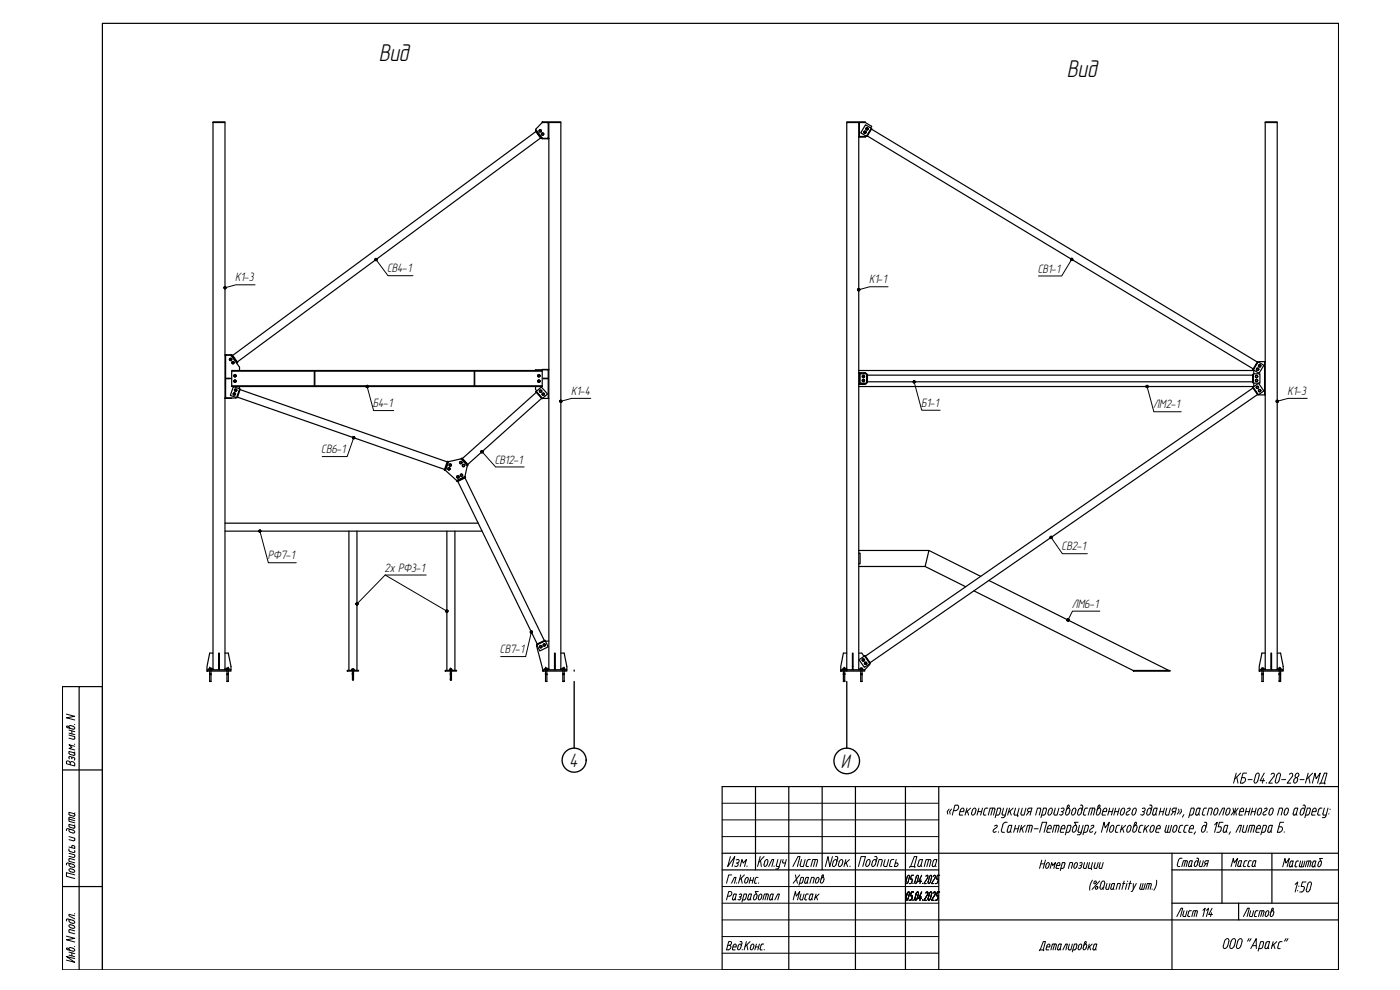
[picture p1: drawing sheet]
<svg xmlns="http://www.w3.org/2000/svg" width="420mm" height="297mm" viewBox="0 0 420 297" stroke-linecap="round" stroke-linejoin="round" font-family="sans-serif">
<defs><g id="words">
<g font-size="7.3">
<text x="113.6" y="18.2">Вид</text>
<text x="320.2" y="23">Вид</text>
</g>
<text font-size="6.6" x="272" y="261.4">Дата</text>
<g font-size="5.9">
<text x="170.8" y="230.1">4</text>
<text x="252.4" y="230.3">И</text>
</g>
<g font-size="3.7">
<text x="116.2" y="81.7">СВ4-1</text>
<text x="311.4" y="81.8">СВ1-1</text>
<text x="70.6" y="84.5">К1-3</text>
<text x="260.8" y="85">К1-1</text>
<text x="171.4" y="118.5">К1-4</text>
<text x="386.4" y="118.5">К1-3</text>
<text x="111.9" y="122.2">Б4-1</text>
<text x="276.4" y="122.1">Б1-1</text>
<text x="346.1" y="122.6">ЛМ2-1</text>
<text x="96.4" y="136">СВ6-1</text>
<text x="148.5" y="139.1">СВ12-1</text>
<text x="80.3" y="167.9">РФ7-1</text>
<text x="318.6" y="165.1">СВ2-1</text>
<text x="115.4" y="171.5">2x РФ3-1</text>
<text x="321.7" y="182.4">ЛМ6-1</text>
<text x="150" y="196">СВ7-1</text>
</g>
</g></defs>
<g fill="none" stroke="#000" stroke-width=".36">
<path d="M30.7 7h371v284h-371zM63.9 36.6h3.6v.2h-3.6zM63.9 36.8v164.2M67.5 36.8v164.2M160.7 39.3l.1-.1 1.7 2.3-.2 .1zM160.8 39.5l-91 67.2M161 39.1l-.2 .1M161.9 39h.4l.2 .2-.2 .3-.3 .1-.2-.3zM162.6 40l.4-.1 .2 .3-.2 .3h-.3l-.2-.2zM162.7 36.6h5.6v.2h-5.6zM162.7 36.8l-1.9 2 2 2.7M164.3 36.8l.2 .2"/>
<path d="M164.5 36.8v4.7h.2l-2 .1h2M164.7 36.8v164.2M168.3 36.8v164.2M254.1 36.8v-.2h5.6v.2h-2M257.9 36.8v4.2h-.2l2 .1h-2M259.4 39.4h.4l.1 .3-.1 .3h-.4l-.2-.3zM259.7 36.8l1.9 1.1-.3 .5M260.1 38.4h.3l.1 .3-.1 .2h-.4l-.1-.2zM261.5 38.5l.1 .1-1.4 2.4-.2-.1zM261.5 38.5l-1.7-1.1-1.5 2.5 1.7 1M261.6 38.8l115.7 69.8M379.7 36.6h3.6v.2h-3.6z"/>
<path d="M379.7 36.8v164.2M383.3 36.8v164.2M162.2 41.4l-91 67.2M162.7 41.3l-.2 .2M164.3 41.5v.1M258.1 41v.1M259.9 40.8l-.1 .2h-1.9M260.3 40.8l115.8 69.9M67.5 106.4h2l-1.8 .2M67.5 119.4h2l-2 .1M67.5 106.6h.2v12.8h-.2M67.7 113.5h1.4l-1.4 .1"/>
<path d="M67.7 119.4h.1M67.7 113.5v.1M67.9 106.4v.2M67.9 119.4v.1M69 107.6l.3-.1 .2 .3-.1 .3-.3 .1-.2-.3zM69.3 106.6l2.6 3.6v1M69.5 111.2h93.2v4.8h-93.2zM69.5 106.6l.2-.1 1.7 2.3-.2 .1zM69.5 115.8h93.2M69.5 111.4h93.2M69.5 106.6l-.1 .1M69.7 108.5l.6 .3-.2 .3h-.3l-.2-.2z"/>
<path d="M70.1 118l.3-.1 .3 .3-.2 .2-.3 .1-.2-.2zM70.2 114.2l.3-.2 .3 .2v.3l-.3 .2-.3-.2zM70.2 112.6l.3-.2 .3 .2v.3l-.3 .2-.3-.2zM70.5 116.8h.3l.3 .2-.1 .3-.4 .1-.2-.3zM70.8 119.2v.2h-1.3M71.2 108.9l-.2 .1M71.3 119.2l62.1 21.6M71.9 116l-.2 .6M71.9 116.6l-1.9-.6-.9 2.6 1.9 .7M71.9 116.6l.2 .1-.9 2.7-.2-.1zM72.1 116.9l62.1 21.7M94.3 111.4v4.4"/>
<path d="M94.5 111.4v4.4M142.3 111.4v4.4M142.5 111.4v4.4M160.7 116v.9l.4 .4M160.8 117.6l.2-.1 1.8 2-.1 .2zM161 117.5l1.5-1.4 1.8 2.1-1.5 1.3M161 117.7l-22.2 19.9M161.4 114.2l.3-.2 .3 .2v.3l-.3 .2-.3-.2zM161.4 112.6l.3-.2 .3 .2v.3l-.3 .2-.3-.2zM162 117.1h.3l.3 .2-.1 .3-.4 .1-.2-.2zM162.5 119.5l-22.1 19.8M162.7 111h1.8"/>
<path d="M162.7 111h-2v.2M162.8 118h.4l.2 .2-.1 .3-.4 .1-.2-.3zM163 119.4l1.5 .1M163.1 113.5l1.4 .1zM164.3 110.8v.2M164.7 110.8l-2 .2M164.7 111h-.2v8.6h.2M257.7 111.8l2 .2M257.7 112h.2v3.2h-.2M257.7 111.2h118.6M257.9 115.2l1.8 .1h-2M257.9 112h1.8"/>
<path d="M258.1 111.8v.2M258.1 115.2v.1M258.8 112.8l.3-.2 .3 .2v.3h-.6zM258.8 114l.3-.2 .3 .2v.3l-.3 .2-.3-.2zM259.7 112l.2 .2M259.9 115l-.2 .2M260.1 112.4h.2v2.4h-.2zM260.1 112.4v-.2h-2v2.8h2v-.2M260.3 114.6h115.6M260.3 112.6h115.6M375.9 112.4h.2v2.4h-.2zM375.9 116.2l.2-.1 1.6 2.3-.2 .2z"/>
<path d="M376 116.4l-116.3 80.5M376.1 116.1l1.6-1.1 1.6 2.3-1.6 1.1M376.1 112.4v-.2h2v2.8h-2v-.2M376.3 115v1h-118.6M376.3 111.1v1.1M376.8 114l.3-.2 .3 .2v.3l-.3 .2-.3-.2zM376.8 112.8l.3-.2 .3 .2v.3h-.6zM377.2 116l.3-.1 .2 .3-.2 .3h-.3l-.2-.3zM377.3 110.5h.3l.2 .3-.2 .3h-.3l-.2-.3zM377.4 118.4l-116.3 80.4M377.4 108.5l.2 .1-1.4 2.4-.2-.1zM377.6 108.6l1.7 1-1.4 2.4-1.7-1"/>
<path d="M377.8 118.3l.2 .2h1.5M377.8 116.9h.4l.2 .3-.2 .3h-.3l-.2-.3zM377.9 109.5l.5 .3-.2 .3-.3-.1-.2-.2zM379.5 108.5h-1.6l-.1 .2M379.7 108.5h-.2v10h.2M134.3 138.4l.2 .1-1 2.6-.1-.1zM134.5 138.5h.1M134.6 138.5l-.9 2.7M134.9 139.3l.3-.1 .3 .3-.2 .3h-.3l-.2-.2zM138.1 138.6l.3-.1 .2 .2-.1 .3-.3 .1-.2-.2zM138.4 137.7l1.8 2.1M138.4 137.7l-3.8 .8"/>
<path d="M138.5 137.5l.2-.1 1.8 2.1-.1 .1zM138.5 137.5l-.1 .2M138.9 139.4h.3l.2 .2-.1 .3-.3 .1-.2-.2zM140.2 139.8l-.6 3.1M140.4 139.6l-.2 .2M67.5 159.4h77.2M67.5 157h76M104.7 159.4v41.7M107.1 159.4v41.7M133.5 141.1l.2 .1M133.7 141.2l3.3 3M134.1 159.4v41.7"/>
<path d="M134.5 140.4h.4l.2 .2-.1 .3-.4 .1-.2-.3zM136.5 159.4v41.7M137 144.2l.1 .2M137.1 144.4l2.5-1.3 .1 .2-2.5 1.2zM137.1 142.9l.3-.1 .3 .2v.3h-.6zM137.4 144.4l23.8 48.8M138.2 142.4h.6v.4l-.3 .1-.3-.2zM139.6 142.9v.2M139.6 142.9l-2.6 1.3M139.6 143.4l23.8 48.8M257.7 166h.4v3.2h-.4M257.7 165.2h21.1l-1.2 4.8h-19.9"/>
<path d="M277.6 170l12.2 6M278.8 165.2l15.5 7.7M292.3 177.3l47.9 23.9M296.8 174.2l54 27M63.9 196h-1l-.8 4v1M65.6 200h.2M67.5 196h1l.8 4v1M161 193.3l2.6-1.2v.2l-2.5 1.2zM161.2 193.7l-.2 .1 1.9 7.2M162 193.9l.3-.2 .3 .2v.3h-.6zM163.1 193.3l.3-.1 .3 .2-.1 .3h-.5zM163.6 192.3l.9 1.8-2.5 1.2-.9-1.8"/>
<path d="M164.7 192.4h-1M166.4 200h.2M168.3 196h1l.8 4v1M254.1 196h-1l-.8 4v1M255.8 200h.2M257.7 196h.9l.7 .9M258.9 197.8l.3-.1 .2 .3-.1 .3h-.3l-.2-.2zM259.5 196.8l-1.7 1.2 1.6 2.2 1.6-1.1M259.5 196.8l.1-.1 1.6 2.3-.2 .1zM259.6 198.8l.3-.1 .2 .3-.1 .3h-.4zM260.9 199.2l.1 .2-1.5 1.6M379.7 196h-1l-.8 4v1"/>
<path d="M381.4 200h.2M383.3 196h1l.8 4v1M23.7 206h-5v85h12M62.1 201h7.2v.4h-7.2zM62.8 200.9l.7 .1v-.4h-.7v.3M62.8 200.9v.1M62.9 201.4v3.1h.4M62.9 202.4h.4M63.3 200.5h-.4v.4M63.3 204.5h.1M63.3 200.5h.1M63.3 200.5v.4"/>
<path d="M63.3 201.4v3.1M63.9 200.6l-.4 .4M65.6 201v-5h.2v5M67.5 200.6l.4 .4M68.1 201.4v3.1h.4v-3.1M68.1 202.4h.3M68.2 200.9l-.1-.4h.4v.4M68.5 200.9h.1M68.5 200.9l-.6 .1 .1-.4h.7v.4M68.6 200.9h.1M104.2 201.1h3.4v.3h-3.4zM105.7 201.1h.4"/>
<path d="M105.8 201.4v2.6h.3v-2.6M105.8 202.3h.1M105.8 201.1v-.4h.3v.4M105.8 202.3h.3M106 202.3h.1M106.1 201.1h.1M106.2 201.1h.1M106.2 201.1v-.3h-.6v.3M133.6 201.1h3.4v.3h-3.4zM135 201.1h.6M135.2 201.4v2.6h.3v-2.6M135.2 202.3h.1"/>
<path d="M135.2 201.1v-.4h.3v.4M135.2 202.3h.3M135.4 202.3h.1M135.6 201.1v-.3h-.6v.3M162.9 201h7.2v.4h-7.2zM163.6 200.6h.7v.4h-.7zM163.7 201.4v3.1h.4v-3.1M163.7 202.4h.4M164.1 200.6v.3M164.1 200.6l-.4-.1v.4M164.7 200.6l-.4 .4M166.4 201v-5h.2v5"/>
<path d="M168.3 200.6l.4 .4M168.7 200.9h.1M168.7 200.9v.1M168.8 200.9v-.3h.7v.4M168.8 200.9h.2M168.9 202.4h.4M168.9 201.4v3.1h.4v-3.1M168.9 200.6h.4M169 200.6v.3M169 202.4h.1M169 200.9h.5M169.3 200.6v.3"/>
<path d="M169.5 200.9h.1M252.3 201h7.2v.4h-7.2zM252.9 200.9h.1M252.9 200.9v.1M253 200.9h.7M253 200.9v-.3h.6v.3M253.1 204.5h.1M253.1 200.5h.1M253.1 200.5v.1M253.1 201.4v3.1M253.2 200.5l.3 .1M253.2 202.4h.3"/>
<path d="M253.3 200.6v.3M253.5 201.4v3.1h-.3M253.7 200.9v.1M254.1 201v-164.2h3.6v164.2M254.1 200.6l-.4 .4M255.8 201v-5h.2v5M257.7 200.6l.4 .4M258.1 200.9h.8M258.1 200.9v.1M258.2 200.9v-.3h.6v.3M258.3 201.4v3.1h.4M258.3 202.4h.3"/>
<path d="M258.5 200.6v.3M258.7 200.5l-.4 .1M258.7 204.5h.1M258.7 200.5h.1M258.7 200.5v.1M258.7 201.4v3.1M258.9 200.9h.1M258.9 200.9v.1M340.2 201.2h11v.2h-11zM377.9 201h7.2v.4h-7.2zM378.5 200.9h.8M378.5 200.9v.1"/>
<path d="M378.6 200.9v-.3h.6v.3M378.7 201.4v3.1h.4v-3.1M378.7 200.6h.4M378.7 202.4h.4M378.9 200.6v.3M379.3 200.9v.1M379.7 200.6l-.4 .4M381.4 201v-5h.2v5M383.3 200.6l.4 .4M383.8 200.9h.1M383.8 200.9v.1M383.8 200.9v-.3h.6v.3"/>
<path d="M383.9 200.9h.6M383.9 202.4h.1M383.9 201.4v3.1h.4v-3.1M383.9 200.6h.4M384 202.4h.1M384.1 202.4h.2M384.1 200.6v.3M384.3 202.4h.1M384.5 200.9v.1M18.7 231h12M216.7 236h185v55h-185zM226.7 236v25"/>
<path d="M236.7 236v55M246.7 236v25M256.7 236v55M271.7 236v55M281.7 236v55M216.7 256h185M351.7 256v35M366.7 256v15M381.7 256v15M18.7 266h12M216.7 261h65M281.7 276h120"/>
<path d="M351.7 261h50M351.7 271h50M371.7 271v5M23.7 291v-85h7v85"/>
<circle cx="162.1" cy="39.3" r=".37"/>
<circle cx="259.6" cy="39.7" r=".37"/>
<circle cx="259.6" cy="39.7" r=".2"/>
<circle cx="260.2" cy="38.6" r=".37"/>
<circle cx="260.2" cy="38.6" r=".2"/>
<circle cx="162.8" cy="40.2" r=".37"/>
<circle cx="69.2" cy="107.8" r=".37"/>
<circle cx="69.2" cy="107.8" r=".2"/>
<circle cx="69.9" cy="108.8" r=".37"/>
<circle cx="69.9" cy="108.8" r=".2"/>
<circle cx="70.3" cy="118.2" r=".37"/>
<circle cx="70.3" cy="118.2" r=".2"/>
<circle cx="70.5" cy="112.7" r=".37"/>
<circle cx="70.5" cy="114.4" r=".37"/>
<circle cx="70.5" cy="114.4" r=".2"/>
<circle cx="70.5" cy="112.7" r=".2"/>
<circle cx="70.7" cy="117.1" r=".37"/>
<circle cx="70.7" cy="117.1" r=".2"/>
<circle cx="161.7" cy="114.4" r=".37"/>
<circle cx="161.7" cy="112.7" r=".37"/>
<circle cx="161.7" cy="114.4" r=".2"/>
<circle cx="161.7" cy="112.7" r=".2"/>
<circle cx="162.2" cy="117.4" r=".37"/>
<circle cx="163" cy="118.3" r=".37"/>
<circle cx="259.1" cy="114.2" r=".37"/>
<circle cx="259.1" cy="113" r=".37"/>
<circle cx="259.1" cy="114.2" r=".2"/>
<circle cx="259.1" cy="113" r=".2"/>
<circle cx="377.1" cy="113" r=".37"/>
<circle cx="377.1" cy="114.2" r=".37"/>
<circle cx="377.3" cy="116.2" r=".37"/>
<circle cx="377.4" cy="110.8" r=".37"/>
<circle cx="378" cy="109.8" r=".37"/>
<circle cx="378" cy="117.2" r=".37"/>
<circle cx="135.1" cy="139.5" r=".37"/>
<circle cx="138.3" cy="138.8" r=".37"/>
<circle cx="139.1" cy="139.7" r=".37"/>
<circle cx="134.7" cy="140.7" r=".37"/>
<circle cx="137.4" cy="143.1" r=".37"/>
<circle cx="138.5" cy="142.6" r=".37"/>
<circle cx="162.3" cy="194" r=".37"/>
<circle cx="163.4" cy="193.5" r=".37"/>
<circle cx="259.1" cy="198" r=".37"/>
<circle cx="259.1" cy="198" r=".2"/>
<circle cx="259.8" cy="199" r=".37"/>
<circle cx="259.8" cy="199" r=".2"/>
</g>
<g fill="#000">
<circle cx="164.5" cy="41.5" r=".18"/>
<circle cx="62.8" cy="200.9" r=".18"/>
<circle cx="62.9" cy="204.5" r=".18"/>
<circle cx="62.9" cy="200.5" r=".18"/>
<circle cx="62.9" cy="202.4" r=".18"/>
<circle cx="63.3" cy="202.4" r=".18"/>
<circle cx="68.1" cy="202.4" r=".18"/>
<circle cx="68.5" cy="200.5" r=".18"/>
<circle cx="68.5" cy="204.5" r=".18"/>
<circle cx="68.5" cy="202.4" r=".18"/>
<circle cx="68.7" cy="200.9" r=".18"/>
<circle cx="105.6" cy="201.1" r=".18"/>
<circle cx="105.8" cy="202.3" r=".18"/>
<circle cx="106.1" cy="202.3" r=".18"/>
<circle cx="106.2" cy="201.1" r=".18"/>
<circle cx="135" cy="201.1" r=".18"/>
<circle cx="135.2" cy="204" r=".18"/>
<circle cx="135.2" cy="202.3" r=".18"/>
<circle cx="135.2" cy="200.7" r=".18"/>
<circle cx="163.6" cy="200.9" r=".18"/>
<circle cx="163.7" cy="200.5" r=".18"/>
<circle cx="163.7" cy="202.4" r=".18"/>
<circle cx="163.7" cy="204.5" r=".18"/>
<circle cx="164.1" cy="202.4" r=".18"/>
<circle cx="168.9" cy="202.4" r=".18"/>
<circle cx="169.3" cy="204.5" r=".18"/>
<circle cx="169.3" cy="202.4" r=".18"/>
<circle cx="169.3" cy="200.5" r=".18"/>
<circle cx="169.5" cy="200.9" r=".18"/>
<circle cx="172.3" cy="201.4" r=".2"/>
<circle cx="253.1" cy="202.4" r=".18"/>
<circle cx="253.5" cy="202.4" r=".18"/>
<circle cx="253.5" cy="200.5" r=".18"/>
<circle cx="253.5" cy="204.5" r=".18"/>
<circle cx="253.7" cy="200.9" r=".18"/>
<circle cx="254.1" cy="201.4" r=".2"/>
<circle cx="258.1" cy="200.9" r=".18"/>
<circle cx="258.3" cy="202.4" r=".18"/>
<circle cx="258.7" cy="202.4" r=".18"/>
<circle cx="258.9" cy="200.9" r=".18"/>
<circle cx="378.5" cy="200.9" r=".18"/>
<circle cx="378.7" cy="202.4" r=".18"/>
<circle cx="379.1" cy="202.4" r=".18"/>
<circle cx="379.3" cy="200.9" r=".18"/>
<circle cx="383.8" cy="200.9" r=".18"/>
<circle cx="383.9" cy="200.5" r=".18"/>
<circle cx="383.9" cy="204.5" r=".18"/>
<circle cx="383.9" cy="202.4" r=".18"/>
<circle cx="384.3" cy="202.4" r=".18"/>
</g>
<g fill="#fff" stroke="#fff" stroke-width=".3">
<path d="M252.7 226.3l3.1 4h-3.1zM252.7 226.3l3.1 4v-4z"/>
<path d="M171.3 226.1l2.6 4h-2.6zM171.3 226.1l2.6 4v-4z"/>
<path d="M113.7 12.9l10.1 5.6h-10.1zM113.7 12.9l10.1 5.6v-5.6z"/>
<path d="M115.3 168.7l12.9 3.1h-12.9zM115.3 168.7l12.9 3.1v-3.1z"/>
<path d="M70.5 81.6l6.3 3.2h-6.3zM70.5 81.6l6.3 3.2v-3.2z"/>
<path d="M171.3 115.7l6.3 3.1h-6.3zM171.3 115.7l6.3 3.1v-3.1z"/>
<path d="M148.4 136.3l9.2 3.1h-9.2zM148.4 136.3l9.2 3.1v-3.1z"/>
<path d="M96.4 133.2l8.1 3.1h-8.1zM96.4 133.2l8.1 3.1v-3.1z"/>
<path d="M150 193.2l8.1 3.1h-8.1zM150 193.2l8.1 3.1v-3.1z"/>
<path d="M80.2 165l9 3.1h-9zM80.2 165l9 3.1v-3.1z"/>
<path d="M111.8 119.4l6.7 3.1h-6.7zM111.8 119.4l6.7 3.1v-3.1z"/>
<path d="M116.1 78.9l8.1 3.1h-8.1zM116.1 78.9l8.1 3.1v-3.1z"/>
<path d="M320.3 17.7l10.1 5.6h-10.1zM320.3 17.7l10.1 5.6v-5.6z"/>
<path d="M386.3 115.7l6.3 3.1h-6.3zM386.3 115.7l6.3 3.1v-3.1z"/>
<path d="M321.6 179.6l8.8 3.1h-8.8zM321.6 179.6l8.8 3.1v-3.1z"/>
<path d="M311.4 79l7.5 3.1h-7.5zM311.4 79l7.5 3.1v-3.1z"/>
<path d="M318.5 162.3l8.1 3.1h-8.1zM318.5 162.3l8.1 3.1v-3.1z"/>
<path d="M260.7 82.3l6.1 3h-6.1zM260.7 82.3l6.1 3v-3z"/>
<path d="M276.3 119.3l6.1 3.1h-6.1zM276.3 119.3l6.1 3.1v-3.1z"/>
<path d="M346 119.8l8.8 3.1h-8.8zM346 119.8l8.8 3.1v-3.1z"/>
</g>
<g fill="none" stroke="#000" stroke-width=".4">
<path d="M172.3 204.5v20M254.1 204.5v20"/>
<circle cx="172.3" cy="228.1" r="3.6"/>
<circle cx="254.1" cy="228.3" r="3.8"/>
</g>
<g fill="none" stroke="#000" stroke-width=".3">
<path d="M112.8 77.9l3.6 4.8h7.5M321.6 77.8l-3 5h-6.9M76.5 85.4h-5.7l-3.3 .9M266.5 86h-5.5l-3.3 .9M110.2 116l1.9 7.2h6.1M177.3 119.5h-5.7l-3.3 .9M274.3 114.6l2.3 8.5h5.6M344.3 116l2 7.5h8.2M392.3 119.5h-5.7l-3.3 .9M106.2 131.3l-2 5.7h-7.5M144.7 135.5l4 4.6h8.6M78 159.4l2.5 9.4h8.4"/>
<path d="M115.6 172.5l18.5 10.9M127.9 172.5h-12.3l-8.5 8.7M315.4 161.2l3.4 4.9h7.5M159.5 189.6l-1.7 7.4h-7.5M330.1 183.4h-8.2l-1.4 2.6M19.9 214.3l2.5 .6-2.5 .5 2.5 .6M20.7 219.1l1.7 .4M20.7 220l1.7 .4M20.8 218.4l-.4-.5-.5 .1 .3 .3 1.7 .5 .5-.1a.58 .58 0 0 0-.5-.8l-1.1-.1a.58 .58 0 0 0 .4 .8M21.6 219.3v.9M22.3 217.4h.1M20 228.4l.8 .1 .3 .4a.73 .73 0 0 1 .8-.4 .73 .73 0 0 1 .5 .8v.5l-2.5-.6z"/>
<path d="M20.7 220.6l1.7 .4v.7l-.5 .1M20.7 221.5l1.2 .3M21.1 228.9v.6M21.6 227.4l-.3-.3-.4-.1-.2 .2 .1 .5M21.6 227.4a.5 .5 0 0 1 .7 0 .5 .5 0 0 1 0 .7M21.6 227.4v.3M22.1 225.8l.3 .2-.1 .6-1.2-.2-.4-.5M22.1 225.8l-1.4-.3v.5M22.3 223.3h.1M22.4 223.9l-1.7-.4 .9 .7-.9 .4 1.7 .4M22.4 225.6l-.3 .2M371 232l-.8 3"/>
<path d="M371.2 233.2l.3 1.8M372.3 232l-1.8 1.8M372.7 233.3h.6a.87 .87 0 0 1 .4 1 .87 .87 0 0 1-.8 .7M374.1 232h-1.1l-.8 3h.7M374.6 233.9h1.2M376.8 232.6l.5-.6 .6 .2-.4 2.1-.3 .5-.5 .2-.3-.5 .4-1.9M379.2 233.6l-.4 1.4M379.4 232l-1.2 2.2h1.3M380.1 234.8l-.1 .2M381.5 232.3a.55 .55 0 0 1 .8-.2 .55 .55 0 0 1 0 .8l-1.5 2.1h1M382.7 234.3l.2 .6h.4l.4-.4 .6-1.9-.2-.6h-.4l-.4 .4-.5 1.9M384.6 233.9h1.2"/>
<path d="M387 232.3a.55 .55 0 0 1 .8-.2 .55 .55 0 0 1 0 .8l-1.5 2.1h1.1M388.6 233.5l.5-.2a.91 .91 0 0 1 .2 1 .91 .91 0 0 1-.9 .6l-.1-.6zM389 232.2l.2-.2a.62 .62 0 0 1 .7 .6 .62 .62 0 0 1-.6 .7h-.4l-.2-.4zM390.2 233.9h1.2M392.6 232l-.8 3M392.8 233.2l.3 1.8M393.8 235l.9-3 .3 1.6 1.2-1.6-.8 3M393.9 232l-1.8 1.8M396 235.3l.1-.3h1.6l-.1 .3M396.4 235l1.1-3h.8l-.9 3M19.9 248.9v.3M20.4 258.9l-.4 .1-.1 .5"/>
<path d="M20.4 248.6l-.5 .3M20.4 248.7l1.5 .3a.58 .58 0 0 1 .5 .8h-1.2a.58 .58 0 0 1-.4-.8l.4-.1M20.4 259l1.5 .3M20.7 256l1.7 .5v.7h-.5M20.7 254.7l.2 .7 1.2 .4 .3-.2M20.7 254.1l1.7 .5v-.7l-.6-.3-.2 .8M20.7 251l1.7 .5v.7l-.5 .1M20.7 243.7l1.6 .5 .1 .6-1.5-.3zM20.7 256.9l1.2 .4M20.7 251.9l1.2 .4M20.7 245.8l1.7 .5M21.1 257.6l-.4 .1v.7l1.7 .5"/>
<path d="M21.1 257.6l1.3 .4M21.2 259.2l-.4 .1a.58 .58 0 0 0 .4 .8l.7 .1M21.9 259.3a.58 .58 0 0 1 .5 .8l-.5 .1M22.1 247.7l.3 .4M22.1 247.7l-1.4-.4v.7l.4 .2 1.2 .3 .1-.4M22.4 245.6l-1.3-.4-.4 .2v1l1.7 .5M22.4 255.2v.4M22.4 247.5l-.3 .2M22.4 243.9l-.3 .2M216.7 246h65M216.7 251h65M216.7 241h65"/>
<path d="M219.2 257l-.8 3 2.1-3-.8 3M220.9 258l.6-.1 .3 .3-.1 .5-.4 .2M221 259h.3M221.2 258.9a.59 .59 0 0 1 .1 .9 .59 .59 0 0 1-.8 0M222.1 260l.6-2.1 .4 1.1 .9-1.1-.6 2.1M224.2 259.8v.2M228.2 257l-.8 3M228.2 258.2l.3 1.8M229.3 257l-1.6 1.8M230.4 258.6v-.6l-.7 .1-.4 1.2 .1 .6 .6-.1 .5-1.2M230.7 260l1-2.1h.5l-.6 2.1M232.3 259.8v.2"/>
<path d="M233.5 257.9l-.5 1.9 .2 .2h.6M234.4 257.9l-.7 2.6-.9 .2M234.9 258.5v.4h.8M235 257.9l-.1 .6M236 257.9l-.6 2.1M238 260l1.5-3h.6l-.8 3M240.6 257.9l-.5 1.8 .4 .3h.6l.5-2.1M242.2 260h.4M243.2 257.9l-.8 .2-.5 1.4 .2 .5M243.4 260l.5-2.1h1.2l.2 .4-.4 1.7M244.7 257.9l-.6 2.1M249.8 257l-.8 3-.5-3-.8 3"/>
<path d="M250.7 257l.6 .1 .1 .5-.6 2-.4 .3h-.4l-.1-.6 .4-1.2 .7-.1 .1 .6M252.9 258.6l-.1-.6-.7 .1-.4 1.2 .1 .6 .6-.1 .5-1.2M253.9 257.9l-.6 2.1M254 258.8l.4 1.2M254.9 257.9l-1.4 1.3M255.1 259.9v.1M257.6 260l.8-3h1.3l-.8 3M260.9 259.3l-.5 .6-.5-.1 .2-1.5 .7-.4 .3 .4-.2 1M262.5 257h.4M262.8 257l.4 .3v.3l-.5 1.7M262.9 258.6l-.2-.7-.6 .2-.5 1.7 .6 .1 .5-.6M263.2 260l.6-2.1h.7l.3 .4-.5 1.7"/>
<path d="M265.6 257.9l-.4 1.8 .3 .3h.6l.6-2.1M267.2 260h.5M268.3 257.9l-.9 .2-.4 1.4 .2 .5M268.7 259h.5M269 257.9l-.6 2.1 1-.3 .1-.5-.3-.3M284.8 242.8l-.5 .7 .1 .8M285.6 242.8l-.6 .7 .2 .8M286.2 243.2a1.16 1.16 0 0 0 1.4-1.4l-1-.2-.8 3M287.9 244.2l.2 .4h.8M289.3 243.1l-.2-.6-.6 .2-.6 1.5M289.3 243.1l-.1 .4h-1.1M290.2 242.5l-.6 2.1"/>
<path d="M290.3 243.4l.4 1.2M291.3 242.5l-1.5 1.3M292.9 243.1l-.2-.6h-.4l-.4 .4-.3 1M292.9 243.1l-.3 1.1-.4 .3h-.4l-.2-.6M293.5 243.5h1.1M293.8 242.5l-.6 2.1M294.9 242.5l-.6 2.1M295.4 244.6h.5M295.5 242.9l-.4 1.2 .3 .4M295.9 242.5l-.4 .4M296 242.5h.4M297.9 242.5l-.5 2.1"/>
<path d="M298.5 247.8l.7-.1-.1 .6M298.6 242.9l-.3-.4h-1.1l-.6 2.1M298.6 242.9l-.4 1.7M298.9 244.6h.6M299.1 248.3l-.8 .5a.51 .51 0 0 0-.2 .8 .51 .51 0 0 0 .9-.1M299.7 249.6l-.1 .1M300 244.1l-.5 .4M300.3 242.9l-.1-.4h-.8l-.7 2.8M300.3 242.9l-.3 1.2M300.5 245.3h.6M300.5 249l.2 .7h.8M301 244.6h.7"/>
<path d="M301.2 242.5l-.5 1.6 .3 .4M302.3 242.5l-.7 2.4-.5 .4M302.3 246.7a1.03 1.03 0 0 0-1.4 .8l-.3 1.5M303 242.5l-.6 2.1M303.1 247.6l-.5 .5-.3 1.4 .5 .2 .4-.4M303.1 247.6h.6l-.4 1.7M303.1 243.4l.4 1.2M303.3 249.3l.2 .4M304.1 242.5l-1.5 1.3M304.5 248.7h1.1M304.6 244.6h.9l-.1 .4M304.8 242.5l-.5 1.6 .3 .4"/>
<path d="M304.8 247.6l-.6 2.1M305.9 242.5l-.6 2.1M305.9 247.6l-.6 2.1M306.6 247.6l-.6 2.1M306.7 248.5l.4 1.2M306.8 242.5l-.4 1.5M307.7 247.6l-1.5 1.4M307.8 249.7l.6-2.1h1.2l.2 .5-.4 1.6M307.9 242.5l-.6 2.1-.8-.1-.1-.5M308.8 243.5l-.8 1.1M309.1 247.6l-.5 2.1M309.4 243.5l-.9-.1-.1-.4 .3-.5h1l-.6 2.1"/>
<path d="M310.4 248.7h1.2M312 249.7l.8-3h1.3l-.8 3M312.3 242.9l-.1-.4h-.8l-.6 2.1M312.3 259.2h1.1M312.3 242.9l-.4 1.7M312.6 244.6h.7M312.7 258.1l-.7 2.5M313.7 244.1l-.4 .4M313.8 258.1l-.7 2.5M314.1 242.9l-.1-.4h-.8l-.8 2.8M314.1 242.9l-.3 1.2M314.1 259.1l.7-.2-.1 1.1a.58 .58 0 0 1-.8 .5l-.1-.5z"/>
<path d="M314.4 248.3l-.3 1.2 1 .2M315.5 248.3v-.5l-.4-.2-.4 .2-.3 .5M315.5 248.3l-.1 .4h-1.1M315.8 243.1l-.2-.6-.6 .2-.3 .4-.2 1.3 .6 .1 .5-.6M315.8 243.1l-.2 .8M315.8 249.7l.6-2.1h1.2l.2 .5-.4 1.6M316.7 242.5l-.4 1.5M317.1 259.7h.9v-.8a.58 .58 0 0 0-.8 .5l-.3 .8M317.2 247.6l-.6 2.1M317.8 242.5l-.6 2.1-.8-.1-.1-.5M318 244.4l.5 .2M318.5 248.3l-.3 1.2 1 .2"/>
<path d="M318.7 243.5l.3 .5-.5 .6M319 242.5l.3 .2-.1 .5-.7 .3M319 242.5l-.5 .1M319.6 248.3l-.1-.5-.3-.2-.4 .2-.3 .5M319.6 259.2l-.4 1.2-.8 .2M319.6 248.3l-.1 .4h-1.1M319.6 259.2l-.1-.4h-.7l-.6 2.4M320.3 241.9l-.5 2M320.7 241.5l-.4 .4M320.7 241.6l.2 .4-.6 .6M321.1 243.1l-.1-.4-.3-.2-.4 .2-.3 .4M321.1 243.1l-.3 1.1-.4 .3h-.4l-.2-.6"/>
<path d="M321.4 248.1l-.1-.4-.8-.1-.8 2.9M321.4 248.1l-.5 1.4-1 .2M321.7 258.8l.2 .4M321.7 258.8h-.6l-.5 1.8M321.9 259.2l-.4 1.4M322.1 248.3l-.3 1 .4 .4 .6-.4 .3-1M322.4 259.4v1.1a.58 .58 0 0 0 .8-.5l.1-.6M322.9 243.1l-.2-.6h-.4l-.4 .4-.3 1.3 .2 .3 .6-.1 .5-1.3M323.1 248.3v-.5l-.3-.2-.5 .2-.3 .5M323.3 259.4l-.1-.5a.58 .58 0 0 0-.8 .5M323.6 246.7h-1.1l.5 1M324 247.6l-.5 1.9 .3 .2h.7"/>
<path d="M324.1 259.7h.2M324.3 241.6h.5l.1 .6-.5 2-.4 .3h-.4l-.2-.3 .3-1.3 .4-.4h.4l.2 .6M324.4 250l-.3 .4-.8 .1M324.5 258.8l-.5 .1M324.5 258.8l.3 .4-.5 .5a.5 .5 0 0 1 .1 .7 .5 .5 0 0 1-.8 0M325.1 247.6l-.7 2.4M325.4 244.6h.5M325.5 242.9l-.4 1.2 .3 .4M325.5 258.8l-.4 1.5 .8 .3 .5-1.8M326.3 249.3l-.2 .4h-.9M326.3 249.3l.4-1.5-.3-.2h-.6l-.8 2.9M326.4 242.5h-.6l-.3 .4"/>
<path d="M327 258.8l-.4 1.6 1 .2-.1 .3M327.4 247.8l.8-.1-.2 .6M327.9 258.8l-.5 1.8M327.9 242.5l-.5 2.1M328 248.3l-.7 .5a.51 .51 0 0 0-.2 .8 .51 .51 0 0 0 .8-.1M328.6 242.9l-.3-.4h-1.1l-.6 2.1M328.6 242.9l-.5 1.7M328.7 258.8l-.4 1.5 .8 .3 .5-1.8M328.9 249.6l-.4 .7M329.6 241.9l-.6 2 .2 .6 .6-.1 .5-1.3M330 241.5l-.5 .4M330 241.6l.1 .4-.5 .6"/>
<path d="M330.2 258.8l-.4 1.5 .8 .3 .5-1.8M330.3 243.1v-.4l-.3-.2-.5 .2-.3 .4M330.5 249.7l.8-3 .4 1.7 1.2-1.7-.8 3M330.7 244.2l.3 .4h.7M332.1 243.1l-.1-.6-.7 .2-.5 1.5M332.1 243.1l-.1 .4h-1.1M332.7 243.5h1.1M333 242.5l-.5 2.1M333.2 248.3l-.2 .7M334.1 242.5l-.6 2.1M334.3 248.3v-.5l-.4-.2-.4 .2-.3 .5M334.3 248.3l-.3 1-.4 .4h-.4l-.2-.7"/>
<path d="M334.5 243.5h1.1M334.8 242.5l-.5 2.1M335.9 242.5l-.6 2.1M336 247.6l-.7 .1-.2 .4-.4 1.4 .8 .2M336.7 247.6l-.5 2.1M336.9 248.5l.4 1.2M337.5 243.1l-.1-.6h-.5l-.3 .4-.3 1M337.5 243.1l-.3 1.1-.4 .3h-.4l-.2-.6M337.8 247.6l-1.4 1.4M338.2 243.7l-.2 .5 .3 .4M338.4 248.3l-.3 1 .4 .4 .6-.4 .3-1M338.9 244.3l-.6 .3"/>
<path d="M339 242.5l-.6 .2M339 242.5l.2 .2-.1 .3-.9 .7M339.4 248.3v-.5l-.3-.2-.5 .2-.2 .5M340.5 247.8l.6-.7-.2-.4-.4 .4-.5 1.9 .1 .7 .6-.2 .5-1.2M341 243.1l-.2-.6h-.4l-.4 .4-.3 1.3 .2 .3 .6-.1 .5-1.3M341.2 248.3v-.5l-.3-.2-.5 .2-.2 .5M342.3 244.4l.5 .2M342.8 243.5h.3M343 247.6l-.7 .1-.3 .4-.3 1.4 .7 .2M343.1 243.5l.3 .5-.6 .6M343.4 242.5l.3 .5-.6 .5M343.4 242.5l-.6 .1"/>
<path d="M343.7 247.6l-.5 2.1M343.8 248.5l.4 1.2M344.8 247.6l-1.5 1.4M345 241.6h.4M345.3 248.3l-.2 1 .4 .4 .6-.4 .3-1M345.4 241.6l.3 .3v.3l-.5 1.7M345.4 243.1l-.1-.6-.6 .2-.3 .4-.2 1.3 .5 .1 .5-.6M346.1 244.6h.3M346.2 242.9l.3-.4h.8l-.4 1.6 .2 .4M346.2 242.9l-.3 1.2 .2 .4M346.4 248.3v-.5l-.4-.2-.4 .2-.3 .5M346.8 244.1l-.4 .4"/>
<path d="M347 249.7h.8M347.1 248.3l-.3 1 .2 .4M348.1 243.5h1.1M348.2 248.3v-.5l-.4-.2-.4 .2-.3 .5M348.2 248.3l-.1 .4h-1.1M348.4 242.5l-.6 2.1M349.5 242.5l-.6 2.1M350.1 247.6l-.5 1.9 .3 .2h1.2l.5-2.1M350.2 242.5l-.4 1.5M350.8 247.6l-.5 2.1M351.3 242.5l-.6 2.1-.8-.1-.1-.5M352.2 248.3l-.3 1 .4 .4 .6-.4 .4-1"/>
<path d="M352.2 243.5l-.8 1.1M352.8 243.5l-.9-.1-.1-.4 .3-.5h1l-.6 2.1M353.2 248.3v-.5l-.3-.2-.5 .2-.2 .5M353.7 242.8l.2 .7-.6 .8M353.9 249.7h.5M354.4 242.8l.2 .7-.6 .8M354.8 257.5h-.7l-.3 .4-.5 1.5 .1 .5 .3 .1M355 247.6l-.9 .2-.4 1.5 .2 .4M355.3 244.4l-.4 .8M355.8 258.3l-.5 1.7M356.6 247.6l-.7 .1-.3 .4-.4 1.4 .8 .2M356.8 249.3v.4h1"/>
<path d="M356.9 258.6l.3-.3h.6l-.3 1.3-.4 .4M357 258.6l-.3 1 .2 .4M357 244.6h.6M357.1 248.3l-.3 1M357.5 259.6l.2 .4M358.1 244.1l-.5 .4M358.2 248.3l-.1-.5-.3-.2-.4 .2-.3 .5M358.2 248.3l-.1 .4h-1.1M358.4 242.9l-.1-.4h-.8l-.8 2.8M358.4 242.9l-.3 1.2M358.8 249.6l-.4 .7M359.1 244.6h.2"/>
<path d="M359.1 242.9l.3-.4h.8l-.4 1.6 .2 .4M359.1 242.9l-.3 1.2 .2 .4M359.2 257.5l.5 .2-.4 1.7a.59 .59 0 0 1-.8 .5l.1-1.1M359.5 258.8l-.1-.5a.58 .58 0 0 0-.8 .5M359.8 244.1l-.5 .4M360.3 258.3l-.4 1.4 .3 .3M360.8 248.3l-.2 1 .2 .4h.4l.5-.7M360.8 244.1l.3 .4M361.1 244.6h.5M361.1 258.3l-.4 1.7h-.5M361.2 242.9l-.4 1.2M361.5 246.7l.5 .1 .2 .5"/>
<path d="M361.9 248.3l-.1-.5-.3-.2-.4 .2-.3 .5M361.9 259.1l-.6 .9M362 258.2l-.3 .3-.1 .4 .2 .2h.6M362.1 258.3h.5l-.4 1.7M362.1 242.5h-.7l-.2 .4M362.1 247.3l-.4 1.7M362.3 249.6l-.1 .1M363.8 242.9l-.1-.4h-.9l-.5 2.1M363.8 242.9l-.4 1.7M364.5 247.5l.8-.8-.8 3M365.5 243.1l-.1-.6-.7 .2-.3 .4-.1 1.3 .5 .1 .5-.6M365.5 243.1l-.1 .8"/>
<path d="M365.9 244.6l1-2.1h.6l-.5 2.1M366.2 248.1l.3 .2-.1 .8M366.4 249.1l-.4 .6h-.8M367.1 246.7h-1.1l-.4 1.4h.7M367.5 247.8l1-.2-.5 1.7-.4 .4-.5-.2zM368 249.3l.3 .4M369.1 243.1l-.1-.6-.6 .2-.3 .4-.2 1.3 .5 .1 .5-.6M369.1 243.1l-.1 .8M369.3 249.6l-.4 .7M370.1 242.5l.1 1-.7 1.1M370.2 243.5h.6M370.8 242.5l-.5 2.1"/>
<path d="M370.9 249.7l1.1-2.1h.6l-.6 2.1M371.6 242.5l-.8 1 .3 1.1M372.3 259.6l.2 .4M372.3 259.6l-.5 .4M372.3 259.6l.3-1.3-.8 .1-.4 1.4 .3 .2M373.1 259.6l.3 .4M373.2 243.1v-.4l-.3-.2-.5 .2-.3 .4-.3 1.3 .3 .2h.8M373.2 243.1l-.1 .4h-1.1M373.3 247.6l-.4 1.5M373.8 243.5h1.1M374.1 242.5l-.5 2.1M374.2 258.3l-.7 .1-.3 1.2"/>
<path d="M374.4 247.6l-.6 2.1-.8-.1-.1-.5M374.7 258.6l-.2 1 .2 .4M375.2 242.5l-.5 2.1M375.5 258.3h-.5l-.3 .3M375.6 243.5h1.1M375.9 247.6l-.6 2.1M375.9 242.5l-.5 2.1M376.5 248.1l-.2-.5h-1.2l-.6 2.1M376.5 248.1l-.4 1.6M376.6 259.6l.2 .4M376.6 259.6l.3-1.3-.8 .1-.4 1.4 .3 .2M376.6 259.6l-.4 .4"/>
<path d="M377 242.5l-.6 2.1M377.2 248.3l-.3 1.2 1 .2M378.2 248.3v-.5l-.3-.2-.4 .2-.3 .5M378.3 248.3l-.1 .4h-1.1M378.6 243.1l-.2-.6h-.4l-.4 .4-.3 1.3 .2 .3 .6-.1 .5-1.3M379.3 243.7l-.3 .5 .4 .4M380 244.3l-.6 .3M380.1 248.1l-.1-.4-.8-.1-.8 2.9M380.1 242.5l.2 .2-.2 .4M380.1 242.5l-.6 .2M380.1 248.1l-.5 1.4-1 .2M380.1 243.1l-.8 .6"/>
<path d="M380.9 247.8l1-.2-.5 1.7-.5 .4-.4-.2zM381.4 249.3l.3 .4M382.1 243.1l-.2-.6-.6 .2-.5 1.5 .2 .3 .6-.1 .5-1.3M384.9 242.9l-.1-.4h-.8l-.6 2.1M384.9 242.9l-.4 1.7M385.2 246.7h-1l-.9 3a1.15 1.15 0 0 0 1.5-1.4l-1-.2M385.4 249.6v.1M386.6 243.1l-.1-.6h-.4l-.4 .4-.3 1M386.7 243.1l-.4 1.1-.3 .3h-.5l-.1-.6M386.9 259.7l.3 .4M387 259.7l.3-1.2 .8-.2-.3 1.4M388.3 244.6h.3"/>
<path d="M388.4 242.9l.3-.4h.8l-.5 1.6 .3 .4M388.4 242.9l-.3 1.2 .2 .4M388.6 259.7l.2 .4M389 244.1l-.4 .4M389.7 258.3l-.7 .2-.3 1.2M390 259.7l.2 .4M390.3 258.3l-.3 1.4M391 258.3l-.5 1.8M391.1 241.6h.5l.1 .6-.6 2-.3 .3h-.5l-.1-.3 .3-1.3 .4-.4h.4l.2 .6M391.6 258.3l-.4 1.8h-1M391.8 244.6h.7M392.9 258.3l-.5 1.8"/>
<path d="M392.9 244.1l-.5 .4M393.3 242.9l-.1-.4h-.8l-.8 2.8M393.3 242.9l-.4 1.2M393.7 259.7l.2 .4M393.8 259.7l.3-1.2 .8-.2-.3 1.4M395 243.1l-.2-.6-.6 .2-.6 1.5 .2 .4h.8M395 243.1l-.1 .4h-1.1M395.7 258.9l-.2 .6M395.7 244.6h.5M395.8 242.9l-.3 1.2 .2 .4M396.3 242.5h.4M396.3 242.5l-.5 .4"/>
<path d="M396.6 258.9l-.1-.5a.58 .58 0 0 0-.8 .5M396.6 258.9l-.2 .6a.58 .58 0 0 1-.8 .5l-.1-.5M396.9 257.6h-.9l.5 .8M397.3 244.6h.7M397.5 242.5l-.5 1.6 .3 .4M398.5 242.5l-.7 2.6-1 .2M398.8 244.1v.2M399.2 242.8l-.1 .1M20.4 275.8h-.4l-.1 .5M20.4 275.8l1.5 .3a.58 .58 0 0 1 .5 .8l-.5 .1M21.1 278.9l-.4 .1v.7l1.7 .5M21.1 278.9l1.3 .4"/>
<path d="M21.2 276h-.4a.58 .58 0 0 0 .4 .9l.7 .2M21.9 260.8a.58 .58 0 0 1 .5 .8l-.5 .1M21.9 277.6a.58 .58 0 0 1 .5 .8h-1.2a.58 .58 0 0 1-.4-.8h1.1M21.9 260.8h-1.1a.58 .58 0 0 0 .4 .8l.7 .1M22.3 274.2h.1M22.4 262.5l-2.5-.7v1.1l2.5 .7M22.4 274.8l-1.7-.5v.5l1.7 .9M216.7 271h65M216.7 276h65M216.7 266h65M218.3 268.9h.6a.72 .72 0 0 0 .7-.6 .72 .72 0 0 0-.4-.8h-.5l-.7 2.5M219.5 265l.9-1.8h.5l-.5 1.8"/>
<path d="M219.6 262.5h-.9l-.7 2.5M219.8 269.6l.1 .3 .3 .1 .4-.4M220.1 268.6l.2-.3 .7-.1-.4 1.4M220.1 268.6l-.3 1M220.6 269.6l.2 .4M221.1 264.9l-.1 .1M221.5 269.9l.4 .1M221.8 268.4l.5-.1 .3 .2-.1 .4-.4 .2 .2 .4-.4 .5M221.9 269.1h.2M222.3 262.5l-.7 2.5M222.4 263.5l.3 1.5M223.4 262.5l-1.5 1.5"/>
<path d="M223.8 269.6l-.3 .3-.7 .1M223.8 263.5l.7-.2-.1 1.1a.58 .58 0 0 1-.8 .5l-.1-.5zM223.8 268.2l.3 .2-.3 1.2M223.9 268.2h-.6l-.6 2.4M224.4 269.6v.3h.5l.3-.3 .2 .4M225 268.2h.6l-.4 1.4M225.1 268.2l-.5 .4-.2 1M225.1 264.1h.9M225.3 263.2l-.5 1.8M226.2 263.2l-.5 1.8M226.4 268.5l.7-.2-.1 1.1a.58 .58 0 0 1-.8 .5zM227.5 263.2l-.6 .1-.2 .3-.3 1.2 .6 .2"/>
<path d="M227.6 267.5h-.9l.4 .8M227.7 264.9l-.1 .1M227.7 268.8a.58 .58 0 0 1 .8-.5v1.2a.62 .62 0 0 1-.8 .4l.1-1.1M230.1 268.2l-.5 1.8M230.6 268.6l-.2-.4h-1l-.5 1.8M230.6 268.6l-.4 1.4M230.9 269.6l.2 .4M231.2 268.6l.2-.3 .7-.1-.4 1.4M231.2 268.6l-.3 1M231.7 269.6l.2 .4M231.7 269.6l-.6 .4M232.5 270l.9-1.8h.5l-.5 1.8"/>
<path d="M238 270l.7-2.5 .3 1.4 1-1.4-.7 2.5M238.7 262.5l.6 2.5M240 262.5l-2 2.5M240.4 268.2l-.3 1.6 .2 .2h.5l.5-1.8M240.9 263.2l.3 .4-.4 1.2-.9 .2M241 263.2h-.6l-.6 2.4M241.5 264.6v.3l.4 .1 .4-.4M241.5 264.6l.3-1.2 .9-.2-.4 1.4M241.5 269.6l.1 .3 .5 .1M242.3 264.6l.2 .4M242.6 268.2l-.7 .2-.4 1.2M242.8 269.6l.1 .3 .3 .1 .4-.4 .2 .4"/>
<path d="M242.8 269.6l.4-1.2 .8-.2-.4 1.4M243.1 265l.4-1.8h.6l.2 .4-.3 1.4M244.9 268.2l-.5 1.8M245 269l.3 1M245 263.5l.7-.2-.1 1.1a.58 .58 0 0 1-.8 .5l-.1-.5zM245.8 268.2l-1.2 1.2M246.7 263.4l.4-.5-.1-.4-.3 .3-.5 1.6 .1 .5a.58 .58 0 0 0 .8-.5l.2-.6-.1-.5a.58 .58 0 0 0-.8 .5M272.2 268.2l.3-.5h.4l-.3 1.9-.5 .5-.3-.3 .4-1.6M272.2 263.2l-.4 1.6 .3 .3 .3-.3 .5-1.6M272.9 265.1h.3M273.7 269.6l-.3 .4-.5 .1M274 265v.1"/>
<path d="M274 270v.1M274.2 262.6h-.7l-.3 1.2h.5l.1 .4-.3 .7-.3 .2M274.2 267.6h-.7l-.3 1.2h.5v.8M274.9 268.2l.3-.5h.4v.5l-.5 1.6-.5 .2v-.5M275 263.2l-.4 1.4M275 268.2l-.4 1.4M275.6 263.2l-.7 1.8h-.3v-.5M276.4 264l-.3 1.1M276.4 269l-.3 1.1M276.6 262.6l-.9 1.9h.8M276.6 267.6l-.9 1.9h.8M276.9 265l-.1 .1"/>
<path d="M276.9 270l-.1 .1M277.9 267.9l.3-.3 .3 .5-1.2 2h.7M278.4 263.4l-1.1 1.7h.7M278.9 263.2l-.3 1.4M279.6 263.2l-.5 1.6-.5 .2-.1-.5M279.6 268.2l-.5 1.6-.5 .2-.1-.5M279.6 268.2v-.5l-.6 .2-.4 1.7M280.1 267.9l.4-.3 .2 .5-1.2 2h.7M280.6 263.4l-1.1 1.7h.7M280.6 265.1h.4M280.6 270.1h.4M281.4 264.6l-.4 .5"/>
<path d="M281.4 269.6l-.4 .5M282 262.6h-.7l-.3 1.2h.5v.8M282 267.6h-.7l-.3 1.2h.5v.8M315.2 260.6l.4-1.8 .4 .9 .7-.9-.4 1.8M317 260.2v.3l.8 .1M327.9 264.1l-.7 1.5-.1 1.5M330 264.4l-2.2 2.4M330.7 264.5l.7-.1 .1 .6-.4 1.4-.6 .4-.4-.4zM330.8 266.3l.4 .5M331.9 266.3l.3 .5M332.2 265.1l-.3 1.2M333.1 265.1l-.4 1.7h-.6"/>
<path d="M333.3 266.5l.2 .3M333.6 265.5l.2-.4h.7l-.3 1.4M333.6 265.5l-.2 1M334.1 266.5l.2 .3M334.2 266.5l-.6 .3M336 265.1l.2 .4-.3 1.3M336 265.1h-.6l-.4 1.7M336.9 265.1h.7M337.4 264.4l-.7 2.4M338.2 265.1l-.4 1.7M338.4 264.4v.1M338.8 265.1h.7"/>
<path d="M339.3 264.4l-.7 2.4M340.1 265.1v1.7M341 265.1l-1.2 2.4h-.3M342 266.5l.2 .3M342.4 265.1l-.3 1.4M343.1 265.1l-.5 1.7M343.7 265.1l-.4 1.7h-1M343.9 266.8l.4-1.7h1l.2 .4-.3 1.3M345 265.1l-.5 1.7M345.8 266.7v.1M347.1 264.1l-.1 1.5-.7 1.5M353.2 275l1.3-2.5h.4l-.6 2.5"/>
<path d="M353.7 260h.4M354.7 260l.5-1.7 .9-.1 .2 .4-.3 1.4M355.3 273.3l-.3 1.5 .3 .2h.5l.5-1.7M356.7 273.6l-.2 1.2 .6 .2M356.9 260h.2M357.5 273.3h-.5l-.3 .3M357.7 275l.4-1.7 1-.1 .2 .4-.3 1.4M358.8 273.3l-.5 1.7M361 273.1l.7-.6-.7 2.5M362.1 273.1l.6-.6-.6 2.5M363.6 273.9l-.3 1.1M363.8 272.5l-1 1.9h1.1"/>
<path d="M369.5 260l.6-2.5 .3 1.4 1-1.4-.6 2.5M371.7 260h.2M373.2 275l1.2-2.5h.5l-.6 2.5M373.4 260h.4M374.7 260h.4M375.3 273.3l-.3 1.5 .3 .2h.5l.4-1.7M376 260h.2M376.7 275h.4M377.5 273.3l-.7 .1-.3 1.2 .2 .4M377.7 275l.4-1.7 1-.1 .2 .4-.3 1.4M378.8 273.3l-.5 1.7M380 273.5l.7-.2-.1 1.1a.58 .58 0 0 1-.8 .5z"/>
<path d="M382 273.1l.2-.4-.2-.2-.3 .3-.5 1.6 .1 .5a.58 .58 0 0 0 .8-.5l.1-1.1a.58 .58 0 0 0-.8 .5M382 273.1l-.3 .3M385 260.1l.6-2.5 .3 1.4 1-1.4-.6 2.5M387.2 260.1h.2M387.3 260.1l.5-.4 .2 .4M388.7 265.4l.8-.8-.8 3M388.9 260.1h.4M389.5 267.2l-.1 .1M389.8 265.8v.2M391.8 260.1l.4-1.8h1l.2 .4-.3 1.4M391.9 264.6h-1l-.4 1.4h.7a1.05 1.05 0 0 1 0 1.2 1.05 1.05 0 0 1-1.1 .4M393.5 265.3l-.1-.6h-.4l-.4 .3-.5 2.4 .5 .2 .5-.7"/>
<path d="M393.6 265.3l-.5 1.7M394 260.1h.2M394.2 260.1l.3-.4 .3 .4M19.9 280.9l2.5 .6-2.5 .5 2.5 .6M20.5 284.6l.3 .4M20.5 284.6l-.3-.2-.3 .2 .3 .3 1.7 .5 .5-.1a.58 .58 0 0 0-.5-.8l-1.1-.1a.58 .58 0 0 0 .4 .8M20.7 285.7l1.7 .5M20.7 286.6l1.7 .4M21.6 285.9v.9M22.3 284h.1M22.4 287.6l-2.5-.6 2.5 1.7-2.5-.6M216.7 281h65"/>
<path d="M216.7 286h65M218.4 283.6h.5M218.9 283.6l.5-.3v-.7l-.7-.1-.7 2.5h.6M218.9 283.6a.72 .72 0 0 1 .4 .8 .72 .72 0 0 1-.7 .6M220 284.1h.9l-.1-.8a.58 .58 0 0 0-.8 .5l-.2 .9 .2 .3M220 285h.6M222.1 282.5l.6 .2-.4 1.7M222.3 284.4a.58 .58 0 0 1-.8 .5l-.1-.5M222.4 283.8l-.1-.5a.58 .58 0 0 0-.8 .5l-.1 .6M222.8 284.9l-.1 .1M224 282.5l-.7 2.5M224.1 283.5l.3 1.5"/>
<path d="M225.1 282.5l-1.5 1.5M226.2 283.8v-.5a.58 .58 0 0 0-.9 .5v1.1a.58 .58 0 0 0 .8-.5l.2-.6M226.8 284.1h.9M227 283.3l-.5 1.7M227.9 283.3l-.5 1.7M228.1 284.6l.1 .3 .5 .1M228.8 283.2l-.4 .4-.3 1M228.8 283.3h.4M229.4 284.9l-.1 .1M311.9 285.3l.1-.3h1.3l-.1 .3M312.2 285l.9-2.5h.7l-.7 2.5M313.9 284.7l.2 .3"/>
<path d="M314.1 285h.7M315.1 283.8l-.1-.5a.58 .58 0 0 0-.8 .5l-.2 .9M315.1 283.8l-.1 .3h-.9M315.4 285l.4-1.7 1-.1 .2 .4-.3 1.4M316.5 283.3l-.5 1.7M317.4 284.6l.2 .4M317.6 283.6l.3-.3h.6l-.3 1.3M317.6 283.6l-.2 1M318.2 284.6l.2 .4M318.2 284.6l-.6 .4M319 285l.8-1.7h.5l-.4 1.7M321 283.3l-.4 1.4 .3 .3"/>
<path d="M321.8 283.3l-.4 1.7h-.5M322.9 284.6l.3-1.2-.7-.1-.7 2.3M322.9 284.6l-.2 .3-.7 .1M324.5 284.4a.58 .58 0 0 1-.8 .5v-1.1a.58 .58 0 0 1 .8-.5v1.1M325.2 283.8a.58 .58 0 0 1 .8-.5v1.1M325.5 283.4l.5-.5-.2-.4-.3 .3-.4 1.6 .1 .5a.58 .58 0 0 0 .8-.5M326.9 283.3l-.5 1.7M327 284l.3 1M327.8 283.3l-1.2 1.1M328 284.6l.2 .4M328.3 283.6l.2-.3h.7l-.4 1.3M328.3 283.6l-.3 1"/>
<path d="M328.8 284.6l.2 .4M328.8 284.6l-.6 .4M367.5 282.4l-.4 1.4M368.4 283.8l-.3 .6a.56 .56 0 0 1-.8 .1 .56 .56 0 0 1-.2-.7M368.8 282.4a.56 .56 0 0 0-.2-.7 .56 .56 0 0 0-.8 .2l-.3 .5M368.8 282.4l-.4 1.4M369.5 282.4l-.4 1.4M370.4 283.8l-.3 .6a.56 .56 0 0 1-.8 .1 .56 .56 0 0 1-.2-.7M370.8 282.4a.56 .56 0 0 0-.2-.7 .56 .56 0 0 0-.8 .2l-.3 .5M370.8 282.4l-.4 1.4M371.5 282.4l-.4 1.4M372.4 283.8l-.4 .6a.56 .56 0 0 1-.7 .1 .56 .56 0 0 1-.2-.7"/>
<path d="M372.7 282.4a.56 .56 0 0 0-.1-.7 .56 .56 0 0 0-.8 .2l-.4 .5M372.8 282.4l-.4 1.4M374.8 281.6l-.4 .8M375.4 284.6l1.6-3v3M375.5 281.6l-.5 .8M375.9 283.7h1.1M377.8 284.6h.6M379.2 283l-.1-.4-.8-.1-.7 2.9M379.2 283l-.4 1.4-.4 .2M379.9 284.6h.2M379.9 283l.3-.4 .8-.1-.4 1.7M379.9 283l-.3 1.2 .3 .4"/>
<path d="M380.6 284.2l-.5 .4M380.6 284.2l.2 .4M382.1 282.5l-.5 2.1M382.2 283.4l.4 1.2M383.2 282.5l-1.5 1.4M383.7 284.6h.5M383.8 283l-.3 1.2 .2 .4M384.7 282.5l-.6 .1-.3 .4M386 281.6l-.5 .8M386.5 281.6l-.4 .8"/>
<circle cx="328.6" cy="264.8" r=".41"/>
<circle cx="329.1" cy="266.4" r=".41"/>
</g>
<g fill="#000" stroke="#000" stroke-width=".3">
<path d="M112.6 78.1l.1 .1 .1-.3zM112.8 77.9l.1 .3h-.2zM112.8 77.9l.1 .3 .1-.1z"/>
<path d="M112.7 77.6l-.1 .1 .2 .2zM112.6 77.7l.2 .2h-.3zM112.5 77.9l.1 .2 .2-.2z"/>
<path d="M112.8 77.9l.2 .2 .1-.1zM112.8 77.9l.4-.1-.1 .2zM112.8 77.9l.4-.1-.1-.1z"/>
<path d="M113 77.6l-.2 .3 .3-.2zM112.8 77.6v.3zM112.7 77.6l.1 .3v-.3z"/>
<path d="M321.4 77.7l.2 .1zM321.3 77.8h.3l-.2 .2zM321.4 78l.2-.2z"/>
<path d="M321.6 77.8l-.1 .3zM321.6 77.8l.2 .3h-.2zM321.6 77.8l.3 .2z"/>
<path d="M321.6 77.5v.3zM321.5 77.6l.1-.1v.3zM321.4 77.7l.2 .1-.1-.2z"/>
<path d="M321.6 77.8h.3zM321.6 77.8l.3-.1v.1zM321.8 77.6l-.2 .2 .3-.1z"/>
<path d="M67.2 86.4l.1 .2 .2-.3zM67.3 86.6l.2-.3zM67.5 86.3l-.1 .3h.2z"/>
<path d="M67.3 86.1l.2 .2-.1-.3zM67.3 86.1l.2 .2h-.3zM67.2 86.3h.3z"/>
<path d="M67.5 86.3l.1 .3zM67.5 86.3l.3 .1-.1 .2zM67.5 86.3h.3z"/>
<path d="M67.7 86.1l-.2 .2h.3zM67.6 86l-.1 .3zM67.4 86l.1 .3 .1-.3z"/>
<path d="M257.4 87l.3-.1zM257.5 87.1l.2-.2-.1 .3zM257.7 86.9l-.1 .3h.2z"/>
<path d="M257.5 86.7l.2 .2zM257.5 86.7l.2 .2-.3-.1zM257.4 86.8v.2l.3-.1z"/>
<path d="M257.7 86.9l.1 .3zM257.7 86.9l.3 .1zM257.7 86.9l.3 .1v-.2z"/>
<path d="M257.9 86.7l-.2 .2 .3-.1zM257.8 86.6l-.1 .3zM257.6 86.6l.1 .3 .1-.3z"/>
<path d="M109.9 116l.1 .2 .2-.2zM110.2 116l-.1 .3-.1-.1zM110.2 116l.1 .3z"/>
<path d="M110 115.7l.2 .3-.1-.3zM110 115.7l.2 .3-.3-.1zM109.9 115.9l.3 .1z"/>
<path d="M110.2 116l.1 .3 .1-.1zM110.2 116h.3l-.1 .2zM110.2 116l.3-.1z"/>
<path d="M110.4 115.7l-.2 .3 .3-.1zM110.3 115.7h.1l-.2 .3zM110.1 115.7l.1 .3z"/>
<path d="M274 114.6l.1 .2 .2-.2zM274.3 114.6v.3zM274.3 114.6v.3h.1z"/>
<path d="M274.1 114.3l.2 .3zM274.1 114.3l.2 .3-.3-.1zM274 114.5l.3 .1z"/>
<path d="M274.3 114.6l.1 .3zM274.3 114.6h.3v.2zM274.3 114.6h.3z"/>
<path d="M274.6 114.3l-.3 .3 .3-.1zM274.4 114.3l-.1 .3zM274.3 114.3v.3l.1-.3z"/>
<path d="M344 116v.2l.3-.2zM344 116.2l.3-.2-.1 .3zM344.3 116l-.1 .3h.1z"/>
<path d="M344 115.7l.3 .3-.1-.3zM344 115.7l.3 .3zM344 115.9l.3 .1z"/>
<path d="M344.3 116v.3zM344.3 116h.3l-.1 .2zM344.3 116l.3-.1z"/>
<path d="M344.5 115.7l-.2 .3 .3-.1zM344.3 115.7v.3zM344.2 115.7l.1 .3v-.3z"/>
<path d="M105.9 131.2l-.1 .2 .4-.1zM105.8 131.4l.4-.1zM105.9 131.5l.1 .1 .2-.3z"/>
<path d="M106.2 131.3l-.2 .3h.2zM106.2 131.3l.2 .3h-.2zM106.2 131.3l.2 .3z"/>
<path d="M106.1 131l.1 .3 .1-.3zM105.9 131.1l.2-.1 .1 .3zM105.9 131.1l.3 .2z"/>
<path d="M106.2 131.3l.2 .1v-.1zM106.2 131.3l.2-.2v.2zM106.3 131l-.1 .3z"/>
<path d="M144.4 135.7l.3-.2zM144.7 135.5v.3h-.2zM144.7 135.5v.3h.2z"/>
<path d="M144.4 135.3l.3 .2zM144.4 135.4l.3 .1-.3 .1zM144.4 135.6v.1l.3-.2z"/>
<path d="M144.7 135.5l.2 .1zM144.7 135.5h.3l-.1 .1zM144.7 135.5h.3l-.1-.2z"/>
<path d="M144.8 135.2l-.1 .3zM144.6 135.2h.2l-.1 .3zM144.4 135.3l.3 .2-.1-.3z"/>
<path d="M168 120.5l.1 .1 .2-.2zM168.3 120.4l-.1 .3zM168.3 120.4l-.1 .3h.2z"/>
<path d="M168.1 120.2l.2 .2zM168.1 120.2l.2 .2zM168 120.3v.2l.3-.1z"/>
<path d="M168.3 120.4l.1 .3zM168.3 120.4l.3 .1-.1 .1zM168.3 120.4l.3 .1v-.2z"/>
<path d="M168.5 120.2l-.2 .2zM168.4 120.1l-.1 .3zM168.2 120.1l.1 .3 .1-.3z"/>
<path d="M383 120.5l.1 .1 .2-.2zM383.3 120.4l-.1 .3-.1-.1zM383.3 120.4l.1 .3z"/>
<path d="M383.1 120.2l.2 .2-.1-.3zM383.1 120.2l.2 .2zM383 120.3v.2l.3-.1z"/>
<path d="M383.3 120.4l.2 .2zM383.3 120.4l.3 .1-.1 .1zM383.3 120.4l.3 .1v-.2z"/>
<path d="M383.3 120.4l.3-.1zM383.4 120.1l.1 .1-.2 .2zM383.2 120.1l.1 .3z"/>
<path d="M77.7 159.4h.3zM77.8 159.6l.2-.2-.1 .3zM78 159.4l-.1 .3h.2z"/>
<path d="M77.8 159.1l.2 .3zM77.8 159.1l.2 .3-.3-.1zM77.7 159.3v.1h.3z"/>
<path d="M78 159.4l.1 .3zM78 159.4h.3zM78 159.4h.3v-.1z"/>
<path d="M78.2 159.1l-.2 .3 .3-.1zM78.1 159.1l-.1 .3zM77.9 159.1l.1 .3 .1-.3z"/>
<path d="M315.2 161.4l.1 .1 .1-.3zM315.4 161.2l-.1 .3zM315.4 161.2l.2 .3z"/>
<path d="M315.3 161l.1 .2zM315.2 161.1l.2 .1-.3 .1zM315.1 161.3l.1 .1 .2-.2z"/>
<path d="M315.4 161.2l.2 .3 .1-.1zM315.4 161.2h.4l-.1 .2zM315.4 161.2h.4l-.1-.1z"/>
<path d="M315.6 161l-.2 .2 .3-.1zM315.4 160.9v.3zM315.3 161l.1 .2v-.3z"/>
<path d="M106.9 181l.2 .2zM106.8 181.1l.3 .1zM106.8 181.3l.1 .1 .2-.2z"/>
<path d="M106.9 181.4l.2-.2zM107.1 181.2l.1 .3h-.2zM107.1 181.2l.1 .3z"/>
<path d="M107.1 181.2l.2 .2 .1-.1zM107.1 181.2l.3-.1zM107.3 181l-.2 .2 .3-.1z"/>
<path d="M107.2 180.9l-.1 .3zM107 180.9h.2l-.1 .3zM106.9 181l.2 .2-.1-.3z"/>
<path d="M133.9 183.2l.2 .2zM133.8 183.4h.3l-.2 .1zM133.9 183.5l.2-.1z"/>
<path d="M134.1 183.4v.3zM134.1 183.4l.2 .2-.2 .1zM134.1 183.4l.2 .2z"/>
<path d="M134.1 183.1v.3l.2-.3zM134 183.1l.1 .3zM134 183.1l-.1 .1 .2 .2z"/>
<path d="M134.1 183.4l.3 .1v-.1zM134.1 183.4h.3zM134.3 183.1l-.2 .3z"/>
<path d="M159.2 189.6v.1l.3-.1zM159.2 189.7l.3-.1zM159.5 189.6l-.1 .3z"/>
<path d="M159.5 189.6l-.1 .3h.2zM159.5 189.6l.1 .3zM159.5 189.6l.2 .3 .1-.2z"/>
<path d="M159.4 189.3l.1 .3v-.3zM159.2 189.4l.3 .2zM159.2 189.4v.2h.3z"/>
<path d="M159.5 189.6l.3 .1v-.2zM159.5 189.6l.3-.1zM159.5 189.3v.3l.2-.2z"/>
<path d="M320.3 185.9l-.1 .2 .3-.1zM320.2 186.1l.3-.1-.2 .2zM320.3 186.2l.1 .1 .1-.3z"/>
<path d="M320.5 186v.4zM320.5 186l.2 .3zM320.5 186l.2 .3 .1-.1z"/>
<path d="M320.5 185.7v.3l.2-.2zM320.4 185.8l.1-.1v.3zM320.4 185.8l-.1 .1 .2 .1z"/>
<path d="M320.5 186l.3 .2v-.2zM320.5 186l.3-.1v.1zM320.7 185.8l-.2 .2z"/>
</g>
<use href="#words"/>
</svg>
